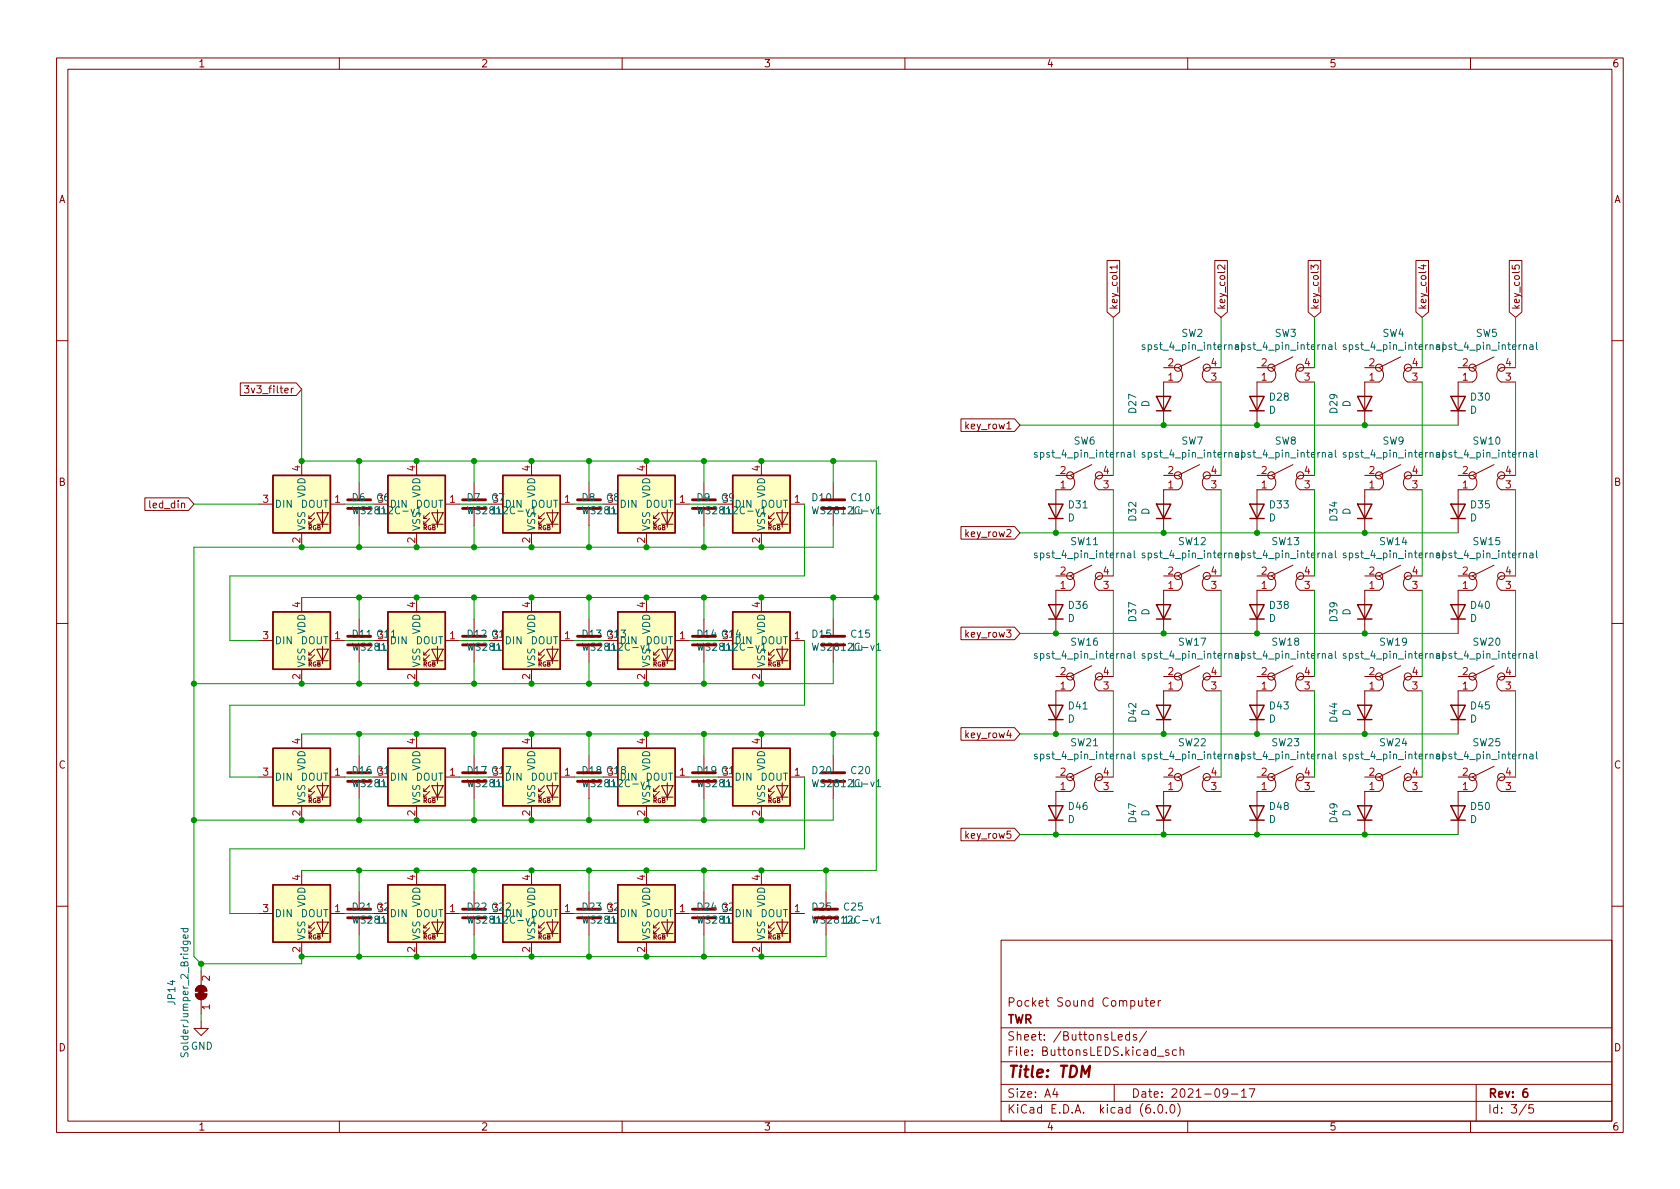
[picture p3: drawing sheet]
<svg xmlns="http://www.w3.org/2000/svg" width="297mm" height="210mm" viewBox="0 0 297 210" stroke-linecap="round" stroke-linejoin="round" font-family="sans-serif">
<defs><g id="words">
<text font-size="2.8" fill="#840000" x="178" y="190.6">Title: TDM</text>
<g font-size="2.1" fill="#840000">
<text x="178" y="178">Pocket Sound Computer</text>
<text x="178" y="184">Sheet: /ButtonsLeds/</text>
<text x="178" y="181">TWR</text>
<text x="178" y="186.7">File: ButtonsLEDS.kicad_sch</text>
<text x="178" y="196.9">KiCad E.D.A. kicad (6.0.0)</text>
<text x="178" y="194.1">Size: A4</text>
<text x="200" y="194.1">Date: 2021-09-17</text>
<text x="263" y="194.1">Rev: 6</text>
<text x="263" y="196.9">Id: 3/5</text>
</g>
<g font-size="1.8" fill="#840000">
<text x="35" y="11.9">1</text>
<text x="85" y="11.9">2</text>
<text x="135" y="11.9">3</text>
<text x="185" y="11.9">4</text>
<text x="235" y="11.9">5</text>
<text x="285" y="11.9">6</text>
<text x="10.3" y="35.9">A</text>
<text x="285.3" y="35.9">A</text>
<text x="197.6" y="54.9" transform="rotate(-90 197.6 54.9)">key_col1</text>
<text x="216.6" y="54.9" transform="rotate(-90 216.6 54.9)">key_col2</text>
<text x="233.1" y="54.9" transform="rotate(-90 233.1 54.9)">key_col3</text>
<text x="252.2" y="54.9" transform="rotate(-90 252.2 54.9)">key_col4</text>
<text x="268.7" y="54.9" transform="rotate(-90 268.7 54.9)">key_col5</text>
<text x="44.3" y="69.6">3v3_filter</text>
<text x="171" y="75.9">key_row1</text>
<text x="10.3" y="85.9">B</text>
<text x="26.8" y="89.9">led_din</text>
<text x="285.3" y="85.9">B</text>
<text x="171" y="95">key_row2</text>
<text x="82.7" y="112.7">D12 C12</text>
<text x="171" y="112.7">key_row3</text>
<text x="171" y="130.5">key_row4</text>
<text x="10.3" y="135.9">C</text>
<text x="62.4" y="136.9">D16 C16</text>
<text x="123.3" y="136.9">D19 C19</text>
<text x="285.3" y="135.9">C</text>
<text x="171" y="148.3">key_row5</text>
<text x="62.4" y="161">D21 C21</text>
<text x="103" y="161">D23 C23</text>
<text x="123.3" y="161">D24 C24</text>
<text x="10.3" y="185.9">D</text>
<text x="285.3" y="185.9">D</text>
<text x="35" y="199.9">1</text>
<text x="85" y="199.9">2</text>
<text x="135" y="199.9">3</text>
<text x="185" y="199.9">4</text>
<text x="235" y="199.9">5</text>
<text x="285" y="199.9">6</text>
</g>
<g font-size="1.8" fill="#006464">
<text x="208.9" y="59.6">SW2</text>
<text x="225.4" y="59.6">SW3</text>
<text x="244.5" y="59.6">SW4</text>
<text x="261" y="59.6">SW5</text>
<text x="202.5" y="61.9">spst_4_pin_internal spst_4_pin_internal</text>
<text x="238.1" y="61.9">spst_4_pin_internal spst_4_pin_internal</text>
<text x="224.6" y="70.8">D28</text>
<text x="260.1" y="70.8">D30</text>
<text x="200.9" y="73" transform="rotate(-90 200.9 73)">D27</text>
<text x="203.2" y="72" transform="rotate(-90 203.2 72)">D</text>
<text x="224.3" y="73.1">D</text>
<text x="236.4" y="73" transform="rotate(-90 236.4 73)">D29</text>
<text x="238.8" y="72" transform="rotate(-90 238.8 72)">D</text>
<text x="259.9" y="73.1">D</text>
<text x="183.5" y="80.9">spst_4_pin_internal</text>
<text x="189.9" y="78.6">SW6</text>
<text x="202.5" y="80.9">spst_4_pin_internal spst_4_pin_internal</text>
<text x="208.9" y="78.6">SW7</text>
<text x="225.4" y="78.6">SW8</text>
<text x="238.1" y="80.9">spst_4_pin_internal spst_4_pin_internal</text>
<text x="244.5" y="78.6">SW9</text>
<text x="260.5" y="78.6">SW10</text>
<text x="48.5" y="89.8">DIN</text>
<text x="53.2" y="89.8">DOUT</text>
<text x="54" y="88.1" transform="rotate(-90 54 88.1)">VDD</text>
<text x="62.3" y="88.6">D6</text>
<text x="68.8" y="89.8">DIN</text>
<text x="73.5" y="89.8">DOUT</text>
<text x="74.3" y="88.1" transform="rotate(-90 74.3 88.1)">VDD</text>
<text x="82.6" y="88.6">D7</text>
<text x="87.1" y="88.9">3</text>
<text x="89.2" y="89.8">DIN</text>
<text x="93.8" y="89.8">DOUT</text>
<text x="94.6" y="88.1" transform="rotate(-90 94.6 88.1)">VDD</text>
<text x="102.9" y="88.6">D8</text>
<text x="109.5" y="89.8">DIN</text>
<text x="114.1" y="89.8">DOUT</text>
<text x="114.9" y="88.1" transform="rotate(-90 114.9 88.1)">VDD</text>
<text x="123.2" y="88.6">D9</text>
<text x="127.8" y="88.9">3</text>
<text x="129.8" y="89.8">DIN</text>
<text x="134.4" y="89.8">DOUT</text>
<text x="135.3" y="88.1" transform="rotate(-90 135.3 88.1)">VDD</text>
<text x="143.7" y="88.6">D10</text>
<text x="150.5" y="88.6">C10</text>
<text x="189" y="89.9">D31</text>
<text x="224.6" y="89.9">D33</text>
<text x="260.1" y="89.9">D35</text>
<text x="54" y="94" transform="rotate(-90 54 94)">VSS</text>
<text x="66.6" y="90.9">1u</text>
<text x="74.3" y="94" transform="rotate(-90 74.3 94)">VSS</text>
<text x="87" y="90.9">1u</text>
<text x="94.6" y="94" transform="rotate(-90 94.6 94)">VSS</text>
<text x="107.3" y="90.9">1u</text>
<text x="114.9" y="94" transform="rotate(-90 114.9 94)">VSS</text>
<text x="127.6" y="90.9">1u</text>
<text x="135.3" y="94" transform="rotate(-90 135.3 94)">VSS</text>
<text x="144.4" y="90.9">WS2812C-v1</text>
<text x="150.5" y="90.9">1u</text>
<text x="188.8" y="92.2">D</text>
<text x="200.9" y="92" transform="rotate(-90 200.9 92)">D32</text>
<text x="203.2" y="91.1" transform="rotate(-90 203.2 91.1)">D</text>
<text x="224.3" y="92.2">D</text>
<text x="236.4" y="92" transform="rotate(-90 236.4 92)">D34</text>
<text x="238.8" y="91.1" transform="rotate(-90 238.8 91.1)">D</text>
<text x="259.9" y="92.2">D</text>
<text x="183.5" y="98.7">spst_4_pin_internal</text>
<text x="189.4" y="96.4">SW11</text>
<text x="202.5" y="98.7">spst_4_pin_internal spst_4_pin_internal</text>
<text x="208.4" y="96.4">SW12</text>
<text x="224.9" y="96.4">SW13</text>
<text x="238.1" y="98.7">spst_4_pin_internal spst_4_pin_internal</text>
<text x="244" y="96.4">SW14</text>
<text x="260.5" y="96.4">SW15</text>
<text x="189" y="107.7">D36</text>
<text x="224.6" y="107.7">D38</text>
<text x="260.1" y="107.7">D40</text>
<text x="48.5" y="113.9">DIN</text>
<text x="53.2" y="113.9">DOUT</text>
<text x="54" y="112.2" transform="rotate(-90 54 112.2)">VDD</text>
<text x="62.4" y="112.7">D11 C11</text>
<text x="66.8" y="113">3</text>
<text x="68.8" y="113.9">DIN</text>
<text x="73.5" y="113.9">DOUT</text>
<text x="74.3" y="112.2" transform="rotate(-90 74.3 112.2)">VDD</text>
<text x="89.2" y="113.9">DIN</text>
<text x="93.8" y="113.9">DOUT</text>
<text x="94.6" y="112.2" transform="rotate(-90 94.6 112.2)">VDD</text>
<text x="103" y="112.7">D13 C13</text>
<text x="107.5" y="113">3</text>
<text x="109.5" y="113.9">DIN</text>
<text x="114.1" y="113.9">DOUT</text>
<text x="114.9" y="112.2" transform="rotate(-90 114.9 112.2)">VDD</text>
<text x="123.3" y="112.7">D14 C14</text>
<text x="127.8" y="113">3</text>
<text x="129.8" y="113.9">DIN</text>
<text x="134.4" y="113.9">DOUT</text>
<text x="135.3" y="112.2" transform="rotate(-90 135.3 112.2)">VDD</text>
<text x="143.7" y="112.7">D15</text>
<text x="150.5" y="112.7">C15</text>
<text x="188.8" y="110">D</text>
<text x="200.9" y="109.8" transform="rotate(-90 200.9 109.8)">D37</text>
<text x="203.2" y="108.8" transform="rotate(-90 203.2 108.8)">D</text>
<text x="224.3" y="110">D</text>
<text x="236.4" y="109.8" transform="rotate(-90 236.4 109.8)">D39</text>
<text x="238.8" y="108.8" transform="rotate(-90 238.8 108.8)">D</text>
<text x="259.9" y="110">D</text>
<text x="54" y="118.1" transform="rotate(-90 54 118.1)">VSS</text>
<text x="66.6" y="115.1">1u</text>
<text x="74.3" y="118.1" transform="rotate(-90 74.3 118.1)">VSS</text>
<text x="87" y="115.1">1u</text>
<text x="94.6" y="118.1" transform="rotate(-90 94.6 118.1)">VSS</text>
<text x="107.3" y="115.1">1u</text>
<text x="114.9" y="118.1" transform="rotate(-90 114.9 118.1)">VSS</text>
<text x="127.6" y="115.1">1u</text>
<text x="135.3" y="118.1" transform="rotate(-90 135.3 118.1)">VSS</text>
<text x="144.4" y="115.1">WS2812C-v1</text>
<text x="150.5" y="115.1">1u</text>
<text x="183.5" y="116.5">spst_4_pin_internal</text>
<text x="189.4" y="114.2">SW16</text>
<text x="202.5" y="116.5">spst_4_pin_internal spst_4_pin_internal</text>
<text x="208.4" y="114.2">SW17</text>
<text x="224.9" y="114.2">SW18</text>
<text x="238.1" y="116.5">spst_4_pin_internal spst_4_pin_internal</text>
<text x="244" y="114.2">SW19</text>
<text x="260.5" y="114.2">SW20</text>
<text x="189" y="125.4">D41</text>
<text x="224.6" y="125.4">D43</text>
<text x="260.1" y="125.4">D45</text>
<text x="188.8" y="127.8">D</text>
<text x="189.4" y="131.9">SW21</text>
<text x="200.9" y="127.6" transform="rotate(-90 200.9 127.6)">D42</text>
<text x="203.2" y="126.6" transform="rotate(-90 203.2 126.6)">D</text>
<text x="208.4" y="131.9">SW22</text>
<text x="224.3" y="127.8">D</text>
<text x="224.9" y="131.9">SW23</text>
<text x="236.4" y="127.6" transform="rotate(-90 236.4 127.6)">D44</text>
<text x="238.8" y="126.6" transform="rotate(-90 238.8 126.6)">D</text>
<text x="244" y="131.9">SW24</text>
<text x="259.9" y="127.8">D</text>
<text x="260.5" y="131.9">SW25</text>
<text x="54" y="136.3" transform="rotate(-90 54 136.3)">VDD</text>
<text x="74.3" y="136.3" transform="rotate(-90 74.3 136.3)">VDD</text>
<text x="82.7" y="136.9">D17 C17</text>
<text x="87.1" y="137.2">3</text>
<text x="94.6" y="136.3" transform="rotate(-90 94.6 136.3)">VDD</text>
<text x="103" y="136.9">D18 C18</text>
<text x="107.5" y="137.2">3</text>
<text x="114.9" y="136.3" transform="rotate(-90 114.9 136.3)">VDD</text>
<text x="135.3" y="136.3" transform="rotate(-90 135.3 136.3)">VDD</text>
<text x="143.7" y="136.9">D20</text>
<text x="150.5" y="136.9">C20</text>
<text x="183.5" y="134.3">spst_4_pin_internal</text>
<text x="202.5" y="134.3">spst_4_pin_internal spst_4_pin_internal</text>
<text x="238.1" y="134.3">spst_4_pin_internal spst_4_pin_internal</text>
<text x="48.5" y="138">DIN</text>
<text x="53.2" y="138">DOUT</text>
<text x="54" y="142.2" transform="rotate(-90 54 142.2)">VSS</text>
<text x="66.6" y="139.2">1u</text>
<text x="68.8" y="138">DIN</text>
<text x="73.5" y="138">DOUT</text>
<text x="74.3" y="142.2" transform="rotate(-90 74.3 142.2)">VSS</text>
<text x="87" y="139.2">1u</text>
<text x="89.2" y="138">DIN</text>
<text x="93.8" y="138">DOUT</text>
<text x="94.6" y="142.2" transform="rotate(-90 94.6 142.2)">VSS</text>
<text x="107.3" y="139.2">1u</text>
<text x="109.5" y="138">DIN</text>
<text x="114.1" y="138">DOUT</text>
<text x="114.9" y="142.2" transform="rotate(-90 114.9 142.2)">VSS</text>
<text x="127.6" y="139.2">1u</text>
<text x="129.8" y="138">DIN</text>
<text x="134.4" y="138">DOUT</text>
<text x="135.3" y="142.2" transform="rotate(-90 135.3 142.2)">VSS</text>
<text x="144.4" y="139.2">WS2812C-v1</text>
<text x="150.5" y="139.2">1u</text>
<text x="189" y="143.2">D46</text>
<text x="224.6" y="143.2">D48</text>
<text x="260.1" y="143.2">D50</text>
<text x="188.8" y="145.5">D</text>
<text x="200.9" y="145.4" transform="rotate(-90 200.9 145.4)">D47</text>
<text x="203.2" y="144.4" transform="rotate(-90 203.2 144.4)">D</text>
<text x="224.3" y="145.5">D</text>
<text x="236.4" y="145.4" transform="rotate(-90 236.4 145.4)">D49</text>
<text x="238.8" y="144.4" transform="rotate(-90 238.8 144.4)">D</text>
<text x="259.9" y="145.5">D</text>
<text x="54" y="160.4" transform="rotate(-90 54 160.4)">VDD</text>
<text x="74.3" y="160.4" transform="rotate(-90 74.3 160.4)">VDD</text>
<text x="82.7" y="161">D22 C22</text>
<text x="87.1" y="161.3">3</text>
<text x="94.6" y="160.4" transform="rotate(-90 94.6 160.4)">VDD</text>
<text x="114.9" y="160.4" transform="rotate(-90 114.9 160.4)">VDD</text>
<text x="135.3" y="160.4" transform="rotate(-90 135.3 160.4)">VDD</text>
<text x="143.7" y="161">D25</text>
<text x="149.3" y="161">C25</text>
<text x="48.5" y="162.2">DIN</text>
<text x="53.2" y="162.2">DOUT</text>
<text x="54" y="166.4" transform="rotate(-90 54 166.4)">VSS</text>
<text x="66.6" y="163.3">1u</text>
<text x="68.8" y="162.2">DIN</text>
<text x="73.5" y="162.2">DOUT</text>
<text x="74.3" y="166.4" transform="rotate(-90 74.3 166.4)">VSS</text>
<text x="87" y="163.3">1u</text>
<text x="89.2" y="162.2">DIN</text>
<text x="93.8" y="162.2">DOUT</text>
<text x="94.6" y="166.4" transform="rotate(-90 94.6 166.4)">VSS</text>
<text x="107.3" y="163.3">1u</text>
<text x="109.5" y="162.2">DIN</text>
<text x="114.1" y="162.2">DOUT</text>
<text x="114.9" y="166.4" transform="rotate(-90 114.9 166.4)">VSS</text>
<text x="127.6" y="163.3">1u</text>
<text x="129.8" y="162.2">DIN</text>
<text x="134.4" y="162.2">DOUT</text>
<text x="135.3" y="166.4" transform="rotate(-90 135.3 166.4)">VSS</text>
<text x="144.4" y="163.3">WS2812C-v1</text>
<text x="149.2" y="163.3">1u</text>
<text x="31" y="177.6" transform="rotate(-90 31 177.6)">JP14</text>
<text x="33.7" y="185.6">GND</text>
<text x="33.3" y="186.3" transform="rotate(-90 33.3 186.3)">SolderJumper_2_Bridged</text>
</g>
<g font-size="1.8" fill="#a90000">
<text x="206.5" y="64.8">2</text>
<text x="214.1" y="64.8">4</text>
<text x="223" y="64.8">2</text>
<text x="230.6" y="64.8">4</text>
<text x="242.1" y="64.8">2</text>
<text x="249.7" y="64.8">4</text>
<text x="258.6" y="64.8">2</text>
<text x="266.2" y="64.8">4</text>
<text x="206.5" y="67.3">1</text>
<text x="214.1" y="67.3">3</text>
<text x="223" y="67.3">1</text>
<text x="230.6" y="67.3">3</text>
<text x="242.1" y="67.3">1</text>
<text x="249.7" y="67.3">3</text>
<text x="258.6" y="67.3">1</text>
<text x="266.2" y="67.3">3</text>
<text x="53.1" y="83.3" transform="rotate(-90 53.1 83.3)">4</text>
<text x="73.4" y="83.3" transform="rotate(-90 73.4 83.3)">4</text>
<text x="93.7" y="83.3" transform="rotate(-90 93.7 83.3)">4</text>
<text x="114" y="83.3" transform="rotate(-90 114 83.3)">4</text>
<text x="134.4" y="83.3" transform="rotate(-90 134.4 83.3)">4</text>
<text x="187.5" y="83.8">2</text>
<text x="195.1" y="83.8">4</text>
<text x="206.5" y="83.8">2</text>
<text x="214.1" y="83.8">4</text>
<text x="223" y="83.8">2</text>
<text x="230.6" y="83.8">4</text>
<text x="242.1" y="83.8">2</text>
<text x="249.7" y="83.8">4</text>
<text x="258.6" y="83.8">2</text>
<text x="266.2" y="83.8">4</text>
<text x="46.5" y="88.9">3</text>
<text x="59.2" y="88.9">1</text>
<text x="66.8" y="88.9">3</text>
<text x="79.5" y="88.9">1</text>
<text x="99.8" y="88.9">1</text>
<text x="107.5" y="88.9">3</text>
<text x="120.2" y="88.9">1</text>
<text x="140.5" y="88.9">1</text>
<text x="187.5" y="86.4">1</text>
<text x="195.1" y="86.4">3</text>
<text x="206.5" y="86.4">1</text>
<text x="214.1" y="86.4">3</text>
<text x="223" y="86.4">1</text>
<text x="230.6" y="86.4">3</text>
<text x="242.1" y="86.4">1</text>
<text x="249.7" y="86.4">3</text>
<text x="258.6" y="86.4">1</text>
<text x="266.2" y="86.4">3</text>
<text x="53.1" y="96" transform="rotate(-90 53.1 96)">2</text>
<text x="73.4" y="96" transform="rotate(-90 73.4 96)">2</text>
<text x="93.7" y="96" transform="rotate(-90 93.7 96)">2</text>
<text x="114" y="96" transform="rotate(-90 114 96)">2</text>
<text x="134.4" y="96" transform="rotate(-90 134.4 96)">2</text>
<text x="187.5" y="101.6">2</text>
<text x="195.1" y="101.6">4</text>
<text x="206.5" y="101.6">2</text>
<text x="214.1" y="101.6">4</text>
<text x="223" y="101.6">2</text>
<text x="230.6" y="101.6">4</text>
<text x="242.1" y="101.6">2</text>
<text x="249.7" y="101.6">4</text>
<text x="258.6" y="101.6">2</text>
<text x="266.2" y="101.6">4</text>
<text x="53.1" y="107.4" transform="rotate(-90 53.1 107.4)">4</text>
<text x="73.4" y="107.4" transform="rotate(-90 73.4 107.4)">4</text>
<text x="93.7" y="107.4" transform="rotate(-90 93.7 107.4)">4</text>
<text x="114" y="107.4" transform="rotate(-90 114 107.4)">4</text>
<text x="134.4" y="107.4" transform="rotate(-90 134.4 107.4)">4</text>
<text x="187.5" y="104.1">1</text>
<text x="195.1" y="104.1">3</text>
<text x="206.5" y="104.1">1</text>
<text x="214.1" y="104.1">3</text>
<text x="223" y="104.1">1</text>
<text x="230.6" y="104.1">3</text>
<text x="242.1" y="104.1">1</text>
<text x="249.7" y="104.1">3</text>
<text x="258.6" y="104.1">1</text>
<text x="266.2" y="104.1">3</text>
<text x="46.5" y="113">3</text>
<text x="59.2" y="113">1</text>
<text x="79.5" y="113">1</text>
<text x="87.1" y="113">3</text>
<text x="99.8" y="113">1</text>
<text x="120.2" y="113">1</text>
<text x="140.5" y="113">1</text>
<text x="187.5" y="119.4">2</text>
<text x="195.1" y="119.4">4</text>
<text x="206.5" y="119.4">2</text>
<text x="214.1" y="119.4">4</text>
<text x="223" y="119.4">2</text>
<text x="230.6" y="119.4">4</text>
<text x="242.1" y="119.4">2</text>
<text x="249.7" y="119.4">4</text>
<text x="258.6" y="119.4">2</text>
<text x="266.2" y="119.4">4</text>
<text x="53.1" y="120.1" transform="rotate(-90 53.1 120.1)">2</text>
<text x="73.4" y="120.1" transform="rotate(-90 73.4 120.1)">2</text>
<text x="93.7" y="120.1" transform="rotate(-90 93.7 120.1)">2</text>
<text x="114" y="120.1" transform="rotate(-90 114 120.1)">2</text>
<text x="134.4" y="120.1" transform="rotate(-90 134.4 120.1)">2</text>
<text x="187.5" y="121.9">1</text>
<text x="195.1" y="121.9">3</text>
<text x="206.5" y="121.9">1</text>
<text x="214.1" y="121.9">3</text>
<text x="223" y="121.9">1</text>
<text x="230.6" y="121.9">3</text>
<text x="242.1" y="121.9">1</text>
<text x="249.7" y="121.9">3</text>
<text x="258.6" y="121.9">1</text>
<text x="266.2" y="121.9">3</text>
<text x="53.1" y="131.6" transform="rotate(-90 53.1 131.6)">4</text>
<text x="73.4" y="131.6" transform="rotate(-90 73.4 131.6)">4</text>
<text x="93.7" y="131.6" transform="rotate(-90 93.7 131.6)">4</text>
<text x="114" y="131.6" transform="rotate(-90 114 131.6)">4</text>
<text x="134.4" y="131.6" transform="rotate(-90 134.4 131.6)">4</text>
<text x="46.5" y="137.2">3</text>
<text x="59.2" y="137.2">1</text>
<text x="66.8" y="137.2">3</text>
<text x="79.5" y="137.2">1</text>
<text x="99.8" y="137.2">1</text>
<text x="120.2" y="137.2">1</text>
<text x="127.8" y="137.2">3</text>
<text x="140.5" y="137.2">1</text>
<text x="187.5" y="137.2">2</text>
<text x="195.1" y="137.2">4</text>
<text x="206.5" y="137.2">2</text>
<text x="214.1" y="137.2">4</text>
<text x="223" y="137.2">2</text>
<text x="230.6" y="137.2">4</text>
<text x="242.1" y="137.2">2</text>
<text x="249.7" y="137.2">4</text>
<text x="258.6" y="137.2">2</text>
<text x="266.2" y="137.2">4</text>
<text x="187.5" y="139.7">1</text>
<text x="195.1" y="139.7">3</text>
<text x="206.5" y="139.7">1</text>
<text x="214.1" y="139.7">3</text>
<text x="223" y="139.7">1</text>
<text x="230.6" y="139.7">3</text>
<text x="242.1" y="139.7">1</text>
<text x="249.7" y="139.7">3</text>
<text x="258.6" y="139.7">1</text>
<text x="266.2" y="139.7">3</text>
<text x="53.1" y="144.3" transform="rotate(-90 53.1 144.3)">2</text>
<text x="73.4" y="144.3" transform="rotate(-90 73.4 144.3)">2</text>
<text x="93.7" y="144.3" transform="rotate(-90 93.7 144.3)">2</text>
<text x="114" y="144.3" transform="rotate(-90 114 144.3)">2</text>
<text x="134.4" y="144.3" transform="rotate(-90 134.4 144.3)">2</text>
<text x="53.1" y="155.7" transform="rotate(-90 53.1 155.7)">4</text>
<text x="73.4" y="155.7" transform="rotate(-90 73.4 155.7)">4</text>
<text x="93.7" y="155.7" transform="rotate(-90 93.7 155.7)">4</text>
<text x="114" y="155.7" transform="rotate(-90 114 155.7)">4</text>
<text x="134.4" y="155.7" transform="rotate(-90 134.4 155.7)">4</text>
<text x="46.5" y="161.3">3</text>
<text x="59.2" y="161.3">1</text>
<text x="66.8" y="161.3">3</text>
<text x="79.5" y="161.3">1</text>
<text x="99.8" y="161.3">1</text>
<text x="107.5" y="161.3">3</text>
<text x="120.2" y="161.3">1</text>
<text x="127.8" y="161.3">3</text>
<text x="140.5" y="161.3">1</text>
<text x="37.1" y="173.5" transform="rotate(-90 37.1 173.5)">2</text>
<text x="53.1" y="168.4" transform="rotate(-90 53.1 168.4)">2</text>
<text x="73.4" y="168.4" transform="rotate(-90 73.4 168.4)">2</text>
<text x="93.7" y="168.4" transform="rotate(-90 93.7 168.4)">2</text>
<text x="114" y="168.4" transform="rotate(-90 114 168.4)">2</text>
<text x="134.4" y="168.4" transform="rotate(-90 134.4 168.4)">2</text>
<text x="37.1" y="178.5" transform="rotate(-90 37.1 178.5)">1</text>
</g>
<g font-size="1.1" fill="#840000">
<text x="54.4" y="93.7">RGB</text>
<text x="74.8" y="93.7">RGB</text>
<text x="95.1" y="93.7">RGB</text>
<text x="115.4" y="93.7">RGB</text>
<text x="135.7" y="93.7">RGB</text>
<text x="54.4" y="117.9">RGB</text>
<text x="74.8" y="117.9">RGB</text>
<text x="95.1" y="117.9">RGB</text>
<text x="115.4" y="117.9">RGB</text>
<text x="135.7" y="117.9">RGB</text>
<text x="54.4" y="142">RGB</text>
<text x="74.8" y="142">RGB</text>
<text x="95.1" y="142">RGB</text>
<text x="115.4" y="142">RGB</text>
<text x="135.7" y="142">RGB</text>
<text x="54.4" y="166.1">RGB</text>
<text x="74.8" y="166.1">RGB</text>
<text x="95.1" y="166.1">RGB</text>
<text x="115.4" y="166.1">RGB</text>
<text x="135.7" y="166.1">RGB</text>
</g>
</g></defs>
<g fill="none" stroke="#840000" stroke-width=".18">
<path d="M10 10.2h277v190.1h-277zM12 12.2h273v186.1h-273zM60 10.2v2M110 10.2v2M160 10.2v2M210 10.2v2M260 10.2v2M195.7 46.1h2.3v9.1l-1.2 .9-1.1-.9zM197.5 47.2h-1.3l.4 .4M197.5 46.9v.7M214.8 46.1h2.2v9.1l-1.1 .9-1.1-.9zM216.6 46.9v.7l-.9-.7-.4 .2 .1 .5"/>
<path d="M231.3 46.1h2.2v9.1l-1.1 .9-1.1-.9zM231.8 47.6v-.7l.5 .4 .1-.4h.6l.1 .2-.1 .5M250.3 46.1h2.3v9.1l-1.1 .9-1.2-.9zM251.3 47h.8M251.7 46.8v.8l-.9-.3M266.9 46.1h2.2v9.1l-1.1 .9-1.1-.9zM267.4 46.9v.6l.6 .1-.2-.2 .1-.4 .2-.1h.4l.1 .2-.1 .5M10 60.2h2M42.5 67.7h9.9l.9 1.1-.9 1.1h-9.9zM43.2 68.2h.8l-.4 .5 .4 .1v.6l-.2 .1-.6-.1M169.9 74.1h9.5l.9 1.1-.9 1.1h-9.5zM205.7 65h2.6"/>
<path d="M208.3 65a1.42 1.42 0 0 1 .8 1.3 1.42 1.42 0 0 1-.8 1.3h-2.6v7.6M212.1 63.1l-3.8 1.9M215.9 65h-2.5a1.42 1.42 0 0 0-.8 1.3 1.42 1.42 0 0 0 .8 1.3h2.5M224.8 67.6h-2.6v7.6M224.8 65a1.42 1.42 0 0 1 .8 1.3 1.42 1.42 0 0 1-.8 1.3M228.6 63.1l-3.8 1.9h-2.6M232.4 65h-2.5a1.42 1.42 0 0 0-.8 1.3 1.42 1.42 0 0 0 .8 1.3h2.5M241.3 65h2.5M243.8 65a1.42 1.42 0 0 1 .8 1.3 1.42 1.42 0 0 1-.8 1.3h-2.5v7.6M247.6 63.1l-3.8 1.9M251.5 65h-2.6a1.42 1.42 0 0 0-.8 1.3 1.42 1.42 0 0 0 .8 1.3h2.6M257.8 65h2.5"/>
<path d="M260.3 65a1.42 1.42 0 0 1 .8 1.3 1.42 1.42 0 0 1-.8 1.3h-2.5v7.6M264.2 63.1l-3.9 1.9M268 65h-2.6a1.42 1.42 0 0 0-.8 1.3 1.42 1.42 0 0 0 .8 1.3h2.6M285 60.2h2M25.6 88h7.7l1 1.1-1 1.2h-7.7zM45.7 89.1h2.6M53.3 81.5v2.6M53.3 94.2v2.6M54.6 91.7h.5M55.6 91.7l-1 1v-.5M55.6 90.7l-1 1v-.5M56 90.7h2l-1 2z"/>
<path d="M56 92.7h2M57 90.2v3M58.4 89.1h2.6M63.5 85.3v2.8M63.5 90.2v2.8M66 89.1h2.6M73.7 81.5v2.6M73.7 94.2v2.6M74.9 91.7h.5M75.9 91.7l-1 1v-.5M75.9 90.7l-1 1v-.5M76.3 90.7h2.1l-1.1 2z"/>
<path d="M76.3 92.7h2.1M77.3 90.2v3M78.7 89.1h2.6M83.8 85.3v2.8M83.8 90.2v2.8M86.4 89.1h2.5M94 81.5v2.6M94 94.2v2.6M95.2 91.7h.6M96.3 91.7l-1.1 1v-.5M96.3 90.7l-1.1 1v-.5M96.6 90.7h2.1l-1 2z"/>
<path d="M96.6 92.7h2.1M97.7 90.2v3M99.1 89.1h2.5M104.1 85.3v2.8M104.1 90.2v2.8M106.7 89.1h2.5M114.3 81.5v2.6M114.3 94.2v2.6M115.6 91.7h.5M116.6 91.7l-1 1v-.5M116.6 90.7l-1 1v-.5M117 90.7h2l-1 2z"/>
<path d="M117 92.7h2M118 90.2v3M119.4 89.1h2.5M124.5 85.3v2.8M124.5 90.2v2.8M127 89.1h2.5M134.6 81.5v2.6M134.6 94.2v2.6M135.9 91.7h.5M136.9 91.7l-1 1v-.5M136.9 90.7l-1 1v-.5M137.3 90.7h2l-1 2z"/>
<path d="M137.3 92.7h2M138.3 90.2v3M139.7 89.1h2.5M147.3 85.3v2.8M147.3 90.2v2.8M169.9 93.1h9.5l.9 1.1-.9 1.1h-9.5zM186.7 84.1h2.5M189.2 84.1a1.42 1.42 0 0 1 .8 1.2 1.42 1.42 0 0 1-.8 1.3h-2.5v7.6M193 82.2l-3.8 1.9M193 99.9l-3.8 1.9M196.8 84.1h-2.5a1.42 1.42 0 0 0-.8 1.2 1.42 1.42 0 0 0 .8 1.3h2.5M205.7 84.1h2.6"/>
<path d="M208.3 84.1a1.42 1.42 0 0 1 .8 1.2 1.42 1.42 0 0 1-.8 1.3h-2.6v7.6M212.1 82.2l-3.8 1.9M212.1 99.9l-3.8 1.9M215.9 84.1h-2.5a1.42 1.42 0 0 0-.8 1.2 1.42 1.42 0 0 0 .8 1.3h2.5M224.8 86.6h-2.6v7.6M224.8 84.1a1.42 1.42 0 0 1 .8 1.2 1.42 1.42 0 0 1-.8 1.3M228.6 99.9l-3.8 1.9h-2.6M228.6 82.2l-3.8 1.9h-2.6M232.4 84.1h-2.5a1.42 1.42 0 0 0-.8 1.2 1.42 1.42 0 0 0 .8 1.3h2.5M241.3 84.1h2.5M243.8 84.1a1.42 1.42 0 0 1 .8 1.2 1.42 1.42 0 0 1-.8 1.3h-2.5v7.6M247.6 99.9l-3.8 1.9"/>
<path d="M247.6 82.2l-3.8 1.9M251.5 84.1h-2.6a1.42 1.42 0 0 0-.8 1.2 1.42 1.42 0 0 0 .8 1.3h2.6M257.8 84.1h2.5M260.3 84.1a1.42 1.42 0 0 1 .8 1.2 1.42 1.42 0 0 1-.8 1.3h-2.5v7.6M264.2 99.9l-3.9 1.9M264.2 82.2l-3.9 1.9M268 84.1h-2.6a1.42 1.42 0 0 0-.8 1.2 1.42 1.42 0 0 0 .8 1.3h2.6M10 110.2h2M45.7 113.3h2.6M53.3 105.7v2.5M53.3 118.4v2.5M54.6 115.8h.5"/>
<path d="M55.6 115.8l-1 1v-.5M55.6 114.8l-1 1v-.5M56 114.8h2l-1 2zM56 116.8h2M57 114.3v3M58.4 113.3h2.6M63.5 109.5v2.8M63.5 114.3v2.8M73.7 105.7v2.5M73.7 118.4v2.5M74.9 115.8h.5M75.9 115.8l-1 1v-.5"/>
<path d="M75.9 114.8l-1 1v-.5M76.3 114.8h2.1l-1.1 2zM76.3 116.8h2.1M77.3 114.3v3M78.7 113.3h2.6M83.8 109.5v2.8M83.8 114.3v2.8M94 105.7v2.5M94 118.4v2.5M95.2 115.8h.6M96.3 115.8l-1.1 1v-.5M96.3 114.8l-1.1 1v-.5"/>
<path d="M96.6 114.8h2.1l-1 2zM96.6 116.8h2.1M97.7 114.3v3M99.1 113.3h2.5M104.1 109.5v2.8M104.1 114.3v2.8M114.3 105.7v2.5M114.3 118.4v2.5M115.6 115.8h.5M116.6 115.8l-1 1v-.5M116.6 114.8l-1 1v-.5M117 114.8h2l-1 2z"/>
<path d="M117 116.8h2M118 114.3v3M119.4 113.3h2.5M124.5 109.5v2.8M124.5 114.3v2.8M134.6 105.7v2.5M134.6 118.4v2.5M135.9 115.8h.5M136.9 115.8l-1 1v-.5M136.9 114.8l-1 1v-.5M137.3 114.8h2l-1 2zM137.3 116.8h2"/>
<path d="M138.3 114.3v3M139.7 113.3h2.5M147.3 109.5v2.8M147.3 114.3v2.8M169.9 110.9h9.5l.9 1.1-.9 1.1h-9.5zM186.7 119.6h2.5M186.7 101.8h2.5M189.2 101.8a1.42 1.42 0 0 1 .8 1.3 1.42 1.42 0 0 1-.8 1.3h-2.5v7.6M189.2 119.6a1.42 1.42 0 0 1 .8 1.3 1.42 1.42 0 0 1-.8 1.3h-2.5v7.6M193 117.7l-3.8 1.9M196.8 101.8h-2.5a1.42 1.42 0 0 0-.8 1.3 1.42 1.42 0 0 0 .8 1.3h2.5M196.8 119.6h-2.5a1.42 1.42 0 0 0-.8 1.3 1.42 1.42 0 0 0 .8 1.3h2.5"/>
<path d="M205.7 119.6h2.6M205.7 101.8h2.6M208.3 119.6a1.42 1.42 0 0 1 .8 1.3 1.42 1.42 0 0 1-.8 1.3h-2.6v7.6M208.3 101.8a1.42 1.42 0 0 1 .8 1.3 1.42 1.42 0 0 1-.8 1.3h-2.6v7.6M212.1 117.7l-3.8 1.9M215.9 119.6h-2.5a1.42 1.42 0 0 0-.8 1.3 1.42 1.42 0 0 0 .8 1.3h2.5M215.9 101.8h-2.5a1.42 1.42 0 0 0-.8 1.3 1.42 1.42 0 0 0 .8 1.3h2.5M224.8 104.4h-2.6v7.6M224.8 119.6a1.42 1.42 0 0 1 .8 1.3 1.42 1.42 0 0 1-.8 1.3M224.8 101.8a1.42 1.42 0 0 1 .8 1.3 1.42 1.42 0 0 1-.8 1.3M228.6 117.7l-3.8 1.9h-2.6M232.4 119.6h-2.5a1.42 1.42 0 0 0-.8 1.3 1.42 1.42 0 0 0 .8 1.3h2.5"/>
<path d="M232.4 101.8h-2.5a1.42 1.42 0 0 0-.8 1.3 1.42 1.42 0 0 0 .8 1.3h2.5M241.3 119.6h2.5M241.3 101.8h2.5M243.8 101.8a1.42 1.42 0 0 1 .8 1.3 1.42 1.42 0 0 1-.8 1.3h-2.5v7.6M243.8 119.6a1.42 1.42 0 0 1 .8 1.3 1.42 1.42 0 0 1-.8 1.3h-2.5v7.6M247.6 117.7l-3.8 1.9M251.5 101.8h-2.6a1.42 1.42 0 0 0-.8 1.3 1.42 1.42 0 0 0 .8 1.3h2.6M251.5 119.6h-2.6a1.42 1.42 0 0 0-.8 1.3 1.42 1.42 0 0 0 .8 1.3h2.6M257.8 119.6h2.5M257.8 101.8h2.5M260.3 119.6a1.42 1.42 0 0 1 .8 1.3 1.42 1.42 0 0 1-.8 1.3h-2.5v7.6M260.3 101.8a1.42 1.42 0 0 1 .8 1.3 1.42 1.42 0 0 1-.8 1.3h-2.5v7.6"/>
<path d="M264.2 117.7l-3.9 1.9M268 119.6h-2.6a1.42 1.42 0 0 0-.8 1.3 1.42 1.42 0 0 0 .8 1.3h2.6M268 101.8h-2.6a1.42 1.42 0 0 0-.8 1.3 1.42 1.42 0 0 0 .8 1.3h2.6M285 110.2h2M45.7 137.4h2.6M53.3 129.8v2.5M54.6 139.9h.5M55.6 139.9l-1 1.1v-.5M55.6 138.9l-1 1v-.5M56 138.9h2l-1 2.1zM57 138.4v3.1M58.4 137.4h2.6"/>
<path d="M63.5 133.6v2.8M63.5 138.4v2.8M73.7 129.8v2.5M74.9 139.9h.5M75.9 139.9l-1 1.1v-.5M75.9 138.9l-1 1v-.5M76.3 138.9h2.1l-1.1 2.1zM77.3 138.4v3.1M78.7 137.4h2.6M83.8 133.6v2.8M83.8 138.4v2.8M94 129.8v2.5"/>
<path d="M95.2 139.9h.6M96.3 139.9l-1.1 1.1v-.5M96.3 138.9l-1.1 1v-.5M96.6 138.9h2.1l-1 2.1zM97.7 138.4v3.1M99.1 137.4h2.5M104.1 133.6v2.8M104.1 138.4v2.8M114.3 129.8v2.5M115.6 139.9h.5M116.6 139.9l-1 1.1v-.5M116.6 138.9l-1 1v-.5"/>
<path d="M117 138.9h2l-1 2.1zM118 138.4v3.1M119.4 137.4h2.5M124.5 133.6v2.8M124.5 138.4v2.8M134.6 129.8v2.5M135.9 139.9h.5M136.9 139.9l-1 1.1v-.5M136.9 138.9l-1 1v-.5M137.3 138.9h2l-1 2.1zM138.3 138.4v3.1M139.7 137.4h2.5"/>
<path d="M147.3 133.6v2.8M147.3 138.4v2.8M169.9 128.7h9.5l.9 1.1-.9 1.1h-9.5zM186.7 137.4h2.5M189.2 137.4a1.42 1.42 0 0 1 .8 1.3 1.42 1.42 0 0 1-.8 1.2h-2.5v7.7M193 135.5l-3.8 1.9M196.8 137.4h-2.5a1.42 1.42 0 0 0-.8 1.3 1.42 1.42 0 0 0 .8 1.2h2.5M205.7 137.4h2.6M208.3 137.4a1.42 1.42 0 0 1 .8 1.3 1.42 1.42 0 0 1-.8 1.2h-2.6v7.7M212.1 135.5l-3.8 1.9M215.9 137.4h-2.5a1.42 1.42 0 0 0-.8 1.3 1.42 1.42 0 0 0 .8 1.2h2.5M224.8 139.9h-2.6v7.7"/>
<path d="M224.8 122.2h-2.6v7.6M224.8 137.4a1.42 1.42 0 0 1 .8 1.3 1.42 1.42 0 0 1-.8 1.2M228.6 135.5l-3.8 1.9h-2.6M232.4 137.4h-2.5a1.42 1.42 0 0 0-.8 1.3 1.42 1.42 0 0 0 .8 1.2h2.5M241.3 137.4h2.5M243.8 137.4a1.42 1.42 0 0 1 .8 1.3 1.42 1.42 0 0 1-.8 1.2h-2.5v7.7M247.6 135.5l-3.8 1.9M251.5 137.4h-2.6a1.42 1.42 0 0 0-.8 1.3 1.42 1.42 0 0 0 .8 1.2h2.6M257.8 137.4h2.5M260.3 137.4a1.42 1.42 0 0 1 .8 1.3 1.42 1.42 0 0 1-.8 1.2h-2.5v7.7M264.2 135.5l-3.9 1.9M268 137.4h-2.6a1.42 1.42 0 0 0-.8 1.3 1.42 1.42 0 0 0 .8 1.2h2.6"/>
<path d="M53.3 142.5v2.5M53.3 153.9v2.6M56 141h2M63.5 157.7v2.8M73.7 142.5v2.5M73.7 153.9v2.6M76.3 141h2.1M83.8 157.7v2.8M94 142.5v2.5M94 153.9v2.6M96.6 141h2.1M104.1 157.7v2.8"/>
<path d="M114.3 142.5v2.5M114.3 153.9v2.6M117 141h2M124.5 157.7v2.8M134.6 142.5v2.5M134.6 153.9v2.6M137.3 141h2M146 157.7v2.8M169.9 146.5h9.5l.9 1.1-.9 1.1h-9.5zM10 160.2h2M34.5 175.8h2.1a1.02 1.02 0 0 1-1 1 1.02 1.02 0 0 1-1.1-1zM34.8 174.5a1.02 1.02 0 0 1 1.1-.2 1.02 1.02 0 0 1 .7 1h-2.1z"/>
<path d="M35.6 171.7v2.5M35.6 176.8v2.5M45.7 161.5h2.6M53.3 166.6v2.6M54.6 164.1h.5M55.6 164.1l-1 1v-.5M55.6 163.1l-1 1v-.5M56 163.1h2l-1 2zM56 165.1h2M57 162.6v3M58.4 161.5h2.6M63.5 162.6v2.7"/>
<path d="M73.7 166.6v2.6M74.9 164.1h.5M75.9 164.1l-1 1v-.5M75.9 163.1l-1 1v-.5M76.3 163.1h2.1l-1.1 2zM76.3 165.1h2.1M77.3 162.6v3M78.7 161.5h2.6M83.8 162.6v2.7M94 166.6v2.6M95.2 164.1h.6M96.3 164.1l-1.1 1v-.5"/>
<path d="M96.3 163.1l-1.1 1v-.5M96.6 163.1h2.1l-1 2zM96.6 165.1h2.1M97.7 162.6v3M99.1 161.5h2.5M104.1 162.6v2.7M114.3 166.6v2.6M115.6 164.1h.5M116.6 164.1l-1 1v-.5M116.6 163.1l-1 1v-.5M117 163.1h2l-1 2zM117 165.1h2"/>
<path d="M118 162.6v3M119.4 161.5h2.5M124.5 162.6v2.7M134.6 166.6v2.6M135.9 164.1h.5M136.9 164.1l-1 1v-.5M136.9 163.1l-1 1v-.5M137.3 163.1h2l-1 2zM137.3 165.1h2M138.3 162.6v3M139.7 161.5h2.5M146 162.6v2.7"/>
<path d="M177 166.3h108v32h-108zM201.3 176.9l.1 1h.3l.2-.1M201.9 176.9v1M202.4 176.9h.6M202.6 176.4v1.3l.4 .2M203.4 177.4l.7-.1v-.3l-.5-.1-.2 .2 .1 .8h.6M204.8 176.9v1M205.2 176.9l-.3 .1-.1 .2M285 160.2h2M35.6 180.6v1.3h1.2l-1.2 1.2-1.3-1.2h1.3M60 198.3v2M110 198.3v2"/>
<path d="M160 198.3v2M177 194.8h108M177 191.8h108M177 187.8h108M177 181.8h108M186.5 192.5l-.4 1h1M186.9 193v1M197 191.8v3M197.7 183.4l.7-.1v-.3l-.5-.1-.2 .2 .1 .8h.6M199.7 183l-.4-.1-.3 .3v.4l.1 .3h.6M199.7 182.4v1.5M200.9 183l-.3-.1-.2 .2v.3l.5 .1v.4h-.5"/>
<path d="M202.7 182.4l-1.3 1.9M204.1 196.7v.1M204.6 186.8h1.2M204.9 195.4l.2-.1a.81 .81 0 0 1 .6 .7 .81 .81 0 0 1-.3 .8h-.2a.81 .81 0 0 1-.6-.6 .81 .81 0 0 1 .3-.8zM206.2 196.7v.1M206.6 185.7l-.3-.1-.2 .2v.3l.5 .1v.4h-.5M207.1 195.4l.1-.1a.81 .81 0 0 1 .6 .7 .81 .81 0 0 1-.3 .8h-.1a.81 .81 0 0 1-.6-.6 .81 .81 0 0 1 .3-.8zM208 185.7l-.4-.1-.3 .3v.4l.1 .3h.6M208.2 195.1a1.72 1.72 0 0 1 0 2.3M208.6 185.8l.3-.2 .3 .1 .1 .9M208.6 185.1v1.5M210 198.3v2"/>
<path d="M217.1 193.2l-.3 .3h-.3l-.3-.3 .2-.6 .4-.1 .2 .2a.99 .99 0 0 1-.4 1.3h-.2M217.7 193.5h1.2M219.5 193l.4-.5v1.5M219.5 194h.9M220.9 192.5h1l-.7 1.5M260 198.3v2M261 191.8v6.5M269.9 195.3l-1.3 1.9M271.1 195.3h-.7l-.1 .7 .2-.1 .5 .1 .2 .2-.1 .5-.2 .1-.6-.1"/>
<circle cx="208.3" cy="65" r=".63"/>
<circle cx="213.4" cy="65" r=".63"/>
<circle cx="224.8" cy="65" r=".63"/>
<circle cx="229.9" cy="65" r=".63"/>
<circle cx="243.8" cy="65" r=".63"/>
<circle cx="248.9" cy="65" r=".63"/>
<circle cx="260.3" cy="65" r=".63"/>
<circle cx="265.4" cy="65" r=".63"/>
<circle cx="189.2" cy="84.1" r=".63"/>
<circle cx="194.3" cy="84.1" r=".63"/>
<circle cx="208.3" cy="84.1" r=".63"/>
<circle cx="213.4" cy="84.1" r=".63"/>
<circle cx="224.8" cy="84.1" r=".63"/>
<circle cx="229.9" cy="84.1" r=".63"/>
<circle cx="243.8" cy="84.1" r=".63"/>
<circle cx="248.9" cy="84.1" r=".63"/>
<circle cx="260.3" cy="84.1" r=".63"/>
<circle cx="265.4" cy="84.1" r=".63"/>
<circle cx="189.2" cy="119.6" r=".63"/>
<circle cx="189.2" cy="101.8" r=".63"/>
<circle cx="194.3" cy="119.6" r=".63"/>
<circle cx="194.3" cy="101.8" r=".63"/>
<circle cx="208.3" cy="101.8" r=".63"/>
<circle cx="208.3" cy="119.6" r=".63"/>
<circle cx="213.4" cy="119.6" r=".63"/>
<circle cx="213.4" cy="101.8" r=".63"/>
<circle cx="224.8" cy="119.6" r=".63"/>
<circle cx="224.8" cy="101.8" r=".63"/>
<circle cx="229.9" cy="119.6" r=".63"/>
<circle cx="229.9" cy="101.8" r=".63"/>
<circle cx="243.8" cy="101.8" r=".63"/>
<circle cx="243.8" cy="119.6" r=".63"/>
<circle cx="248.9" cy="101.8" r=".63"/>
<circle cx="248.9" cy="119.6" r=".63"/>
<circle cx="260.3" cy="119.6" r=".63"/>
<circle cx="260.3" cy="101.8" r=".63"/>
<circle cx="265.4" cy="101.8" r=".63"/>
<circle cx="265.4" cy="119.6" r=".63"/>
<circle cx="189.2" cy="137.4" r=".63"/>
<circle cx="194.3" cy="137.4" r=".63"/>
<circle cx="208.3" cy="137.4" r=".63"/>
<circle cx="213.4" cy="137.4" r=".63"/>
<circle cx="224.8" cy="137.4" r=".63"/>
<circle cx="229.9" cy="137.4" r=".63"/>
<circle cx="243.8" cy="137.4" r=".63"/>
<circle cx="248.9" cy="137.4" r=".63"/>
<circle cx="260.3" cy="137.4" r=".63"/>
<circle cx="265.4" cy="137.4" r=".63"/>
</g>
<path d="M270 192.5a.6 .6 0 0 0-.7 .7v.5l.1 .3h.4l.3-.1v-.5l-.1-.2-.4-.1-.3 .3" fill="none" stroke="#840000" stroke-width=".3"/>
<path d="M191.1 190.5l.3-2 .5 1.4 .8-1.4-.2 2" fill="none" stroke="#840000" stroke-width=".4"/>
<g fill="none" stroke="#006464" stroke-width=".18">
<path d="M200.5 79.6v1.1l.2 .2M202.4 61h-.3l-.2 .1 .1 .2 .4 .1v.3h-.5M234.9 61h.5l.1 .8M235.5 61.3h-.4l-.2 .2 .2 .3 .4-.1M236.1 79.6v1.1l.2 .2M236.1 60.5v1.1l.2 .2M238 61h-.3l-.2 .1 .1 .2 .4 .1v.3h-.5M270.5 61h.5l.1 .8M271.1 61.3h-.5l-.2 .2 .2 .3 .5-.1M271.7 79.6v1.1l.1 .2M271.7 60.5v1.1l.1 .2M62.3 89.6l.3 1.3 .3-.9 .2 .9 .3-1.3"/>
<path d="M64.6 89.7l-.5-.1-.2 .1v.4l.6 .2 .1 .3-.3 .3-.4-.1M65.1 89.7l.4-.1 .3 .4-.8 .9h.8M68.6 87.3h-.3a.86 .86 0 0 0 0 1.3l.4-.2v-.4l-.2-.2h-.2l-.3 .2M68.7 89.7l.5-.1 .2 .4-.8 .9h.8M70.7 89.7a.6 .6 0 0 0-.9 .4 .6 .6 0 0 0 .6 .8l.3-.2M73.7 90l.4-.4v1.3M82.7 89.6l.3 1.3 .2-.9 .2 .9 .3-1.3M84.9 89.7l-.5-.1-.2 .1v.4l.6 .2 .1 .3-.2 .3-.5-.1M85.4 89.7l.5-.1 .2 .4-.8 .9h.8M88.3 87.3h.8l-.5 1.3M89 89.7l.5-.1 .2 .4-.8 .9h.8M91 89.7a.6 .6 0 0 0-.8 .4 .6 .6 0 0 0 .6 .8l.2-.2"/>
<path d="M94 90l.4-.4v1.3M103 89.6l.3 1.3 .2-.9 .3 .9 .3-1.3M105.2 89.7l-.5-.1-.1 .1v.4l.5 .2 .1 .3-.2 .3-.5-.1M105.7 89.7l.5-.1 .2 .4-.8 .9h.8M108.9 87.8l-.2-.2v-.2l.2-.1h.4l.1 .2-.1 .2-.5 .2-.1 .2v.2l.2 .3 .4-.1 .1-.2v-.2l-.3-.3M109.3 89.7l.5-.1 .3 .4-.8 .9h.8M111.3 89.7a.6 .6 0 0 0-.8 .4 .6 .6 0 0 0 .6 .8l.2-.2M114.3 90l.4-.4v1.3M123.3 89.6l.3 1.3 .2-.9 .3 .9 .3-1.3M125.5 89.7l-.4-.1-.2 .1v.4l.5 .2 .1 .3-.2 .3-.5-.1M126 89.7l.5-.1 .2 .4-.7 .9h.7M129.6 89.7l.5-.1 .3 .4-.8 .9h.8"/>
<path d="M129.7 87.8l-.2 .3h-.3l-.2-.3 .1-.5h.4l.1 .1a.84 .84 0 0 1-.3 1.2h-.2M131.6 89.7a.6 .6 0 0 0-.8 .4 .6 .6 0 0 0 .6 .8l.2-.2M134.7 90l.3-.4v1.3M143.6 89.6l.3 1.3 .3-.9 .2 .9 .3-1.3M155 90l.4-.4v1.3M155 90.9h.7M183.4 80.1l-.3-.1-.2 .2v.2l.5 .1v.3h-.5M183.4 97.9l-.3-.1-.2 .2v.2l.5 .1v.3h-.5M199.4 80.1h.5v.8M199.4 97.9h.5v.7M199.9 80.3l-.4 .1-.2 .2 .2 .3 .4-.1M199.9 98.1l-.4 .1-.2 .1 .2 .3h.4"/>
<path d="M200.5 97.4v1.1l.2 .1M202.4 80.1l-.3-.1-.2 .2 .1 .2 .4 .1v.3h-.5M202.4 97.9l-.3-.1-.2 .2 .1 .2 .4 .1v.3h-.5M234.9 97.9h.5l.1 .7M234.9 80.1h.5l.1 .8M235.5 98.1l-.4 .1-.2 .1 .2 .3h.4M235.5 80.3l-.4 .1-.2 .2 .2 .3 .4-.1M236.1 97.4v1.1l.2 .1M238 97.9l-.3-.1-.2 .2 .1 .2 .4 .1v.3h-.5M238 80.1l-.3-.1-.2 .2 .1 .2 .4 .1v.3h-.5M270.5 97.9h.5l.1 .7M270.5 80.1h.5l.1 .8"/>
<path d="M271.1 98.1l-.5 .1-.2 .1 .2 .3h.5M271.1 80.3l-.5 .1-.2 .2 .2 .3 .5-.1M271.7 97.4v1.1l.1 .1M62.3 113.7l.3 1.3 .3-.9 .2 .9 .3-1.3M64.6 113.8l-.5-.1-.2 .1v.4l.6 .3 .1 .3-.3 .2-.4-.1M65.1 113.8l.4-.1 .3 .4-.8 .9h.8M68.7 113.8l.5-.1 .2 .4-.8 .9h.8M70.7 113.8a.6 .6 0 0 0-.9 .5 .6 .6 0 0 0 .6 .7l.3-.1M73.7 114.1l.4-.4v1.3M82.7 113.7l.3 1.3 .2-.9 .2 .9 .3-1.3M84.9 113.8l-.5-.1-.2 .1v.4l.6 .3 .1 .3-.2 .2-.5-.1M85.4 113.8l.5-.1 .2 .4-.8 .9h.8"/>
<path d="M89 113.8l.5-.1 .2 .4-.8 .9h.8M91 113.8a.6 .6 0 0 0-.8 .5 .6 .6 0 0 0 .6 .7l.2-.1M94 114.1l.4-.4v1.3M103 113.7l.3 1.3 .2-.9 .3 .9 .3-1.3M105.2 113.8l-.5-.1-.1 .1v.4l.5 .3 .1 .3-.2 .2-.5-.1M105.7 113.8l.5-.1 .2 .4-.8 .9h.8M109.3 113.8l.5-.1 .3 .4-.8 .9h.8M111.3 113.8a.6 .6 0 0 0-.8 .5 .6 .6 0 0 0 .6 .7l.2-.1M114.3 114.1l.4-.4v1.3M123.3 113.7l.3 1.3 .2-.9 .3 .9 .3-1.3M125.5 113.8l-.4-.1-.2 .1v.4l.5 .3 .1 .3-.2 .2-.5-.1M126 113.8l.5-.1 .2 .4-.7 .9h.7"/>
<path d="M129.6 113.8l.5-.1 .3 .4-.8 .9h.8M131.6 113.8a.6 .6 0 0 0-.8 .5 .6 .6 0 0 0 .6 .7l.2-.1M134.7 114.1l.3-.4v1.3M143.6 113.7l.3 1.3 .3-.9 .2 .9 .3-1.3M155 114.1l.4-.4v1.3M155 115h.7M183.4 115.6h-.3l-.2 .2v.1l.5 .2v.3h-.5M199.4 115.6h.5v.8M199.9 115.9h-.4l-.2 .2 .2 .3h.4M200.5 115.1v1.1l.2 .2M202.4 115.6h-.3l-.2 .2 .1 .1 .4 .2v.3h-.5M234.9 115.6h.5l.1 .8"/>
<path d="M235.5 115.9h-.4l-.2 .2 .2 .3h.4M236.1 115.1v1.1l.2 .2M238 115.6h-.3l-.2 .2 .1 .1 .4 .2v.3h-.5M270.5 115.6h.5l.1 .8M271.1 115.9h-.5l-.2 .2 .2 .3h.5M271.7 115.1v1.1l.1 .2M62.3 137.9l.3 1.2 .3-.9 .2 .9 .3-1.2M64.6 137.9h-.5l-.2 .1v.3l.6 .3 .1 .3-.3 .2h-.4M65.1 138l.4-.1 .3 .3-.8 .9h.8M68.7 138l.5-.1 .2 .3-.8 .9h.8M70.7 138a.6 .6 0 0 0-.9 .4 .6 .6 0 0 0 .6 .7l.3-.1M73.7 138.2l.4-.3v1.2"/>
<path d="M82.7 137.9l.3 1.2 .2-.9 .2 .9 .3-1.2M84.9 137.9h-.5l-.2 .1v.3l.6 .3 .1 .3-.2 .2h-.5M85.4 138l.5-.1 .2 .3-.8 .9h.8M89 138l.5-.1 .2 .3-.8 .9h.8M91 138a.6 .6 0 0 0-.8 .4 .6 .6 0 0 0 .6 .7l.2-.1M94 138.2l.4-.3v1.2M103 137.9l.3 1.2 .2-.9 .3 .9 .3-1.2M105.2 137.9h-.5l-.1 .1v.3l.5 .3 .1 .3-.2 .2h-.5M105.7 138l.5-.1 .2 .3-.8 .9h.8M109.3 138l.5-.1 .3 .3-.8 .9h.8M111.3 138a.6 .6 0 0 0-.8 .4 .6 .6 0 0 0 .6 .7l.2-.1M114.3 138.2l.4-.3v1.2"/>
<path d="M123.3 137.9l.3 1.2 .2-.9 .3 .9 .3-1.2M125.5 137.9h-.4l-.2 .1v.3l.5 .3 .1 .3-.2 .2h-.5M126 138l.5-.1 .2 .3-.7 .9h.7M129.6 138l.5-.1 .3 .3-.8 .9h.8M131.6 138a.6 .6 0 0 0-.8 .4 .6 .6 0 0 0 .6 .7l.2-.1M134.7 138.2l.3-.3v1.2M143.6 137.9l.3 1.2 .3-.9 .2 .9 .3-1.2M155 138.2l.4-.3v1.2M155 139.1h.7M183.4 133.4h-.3l-.2 .1v.2l.5 .1v.3h-.5M199.4 133.4h.5v.8M199.9 133.7h-.4l-.2 .2 .2 .3 .4-.1"/>
<path d="M200.5 132.9v1.1l.2 .2M202.4 133.4h-.3l-.2 .1 .1 .2 .4 .1v.3h-.5M234.9 133.4h.5l.1 .8M235.5 133.7h-.4l-.2 .2 .2 .3 .4-.1M236.1 132.9v1.1l.2 .2M238 133.4h-.3l-.2 .1 .1 .2 .4 .1v.3h-.5M270.5 133.4h.5l.1 .8M271.1 133.7h-.5l-.2 .2 .2 .3 .5-.1M271.7 132.9v1.1l.1 .2M32 164.2h1.2M32.5 164.2l-.1 .4 .2 .2 .6-.1v-.5M33.2 165.3v.4l-.1 .2-.6-.1v-.5h.2l.1 .6"/>
<path d="M62.3 162l.3 1.3 .3-1 .2 1 .3-1.3M64.6 162h-.5l-.2 .1v.4l.6 .2 .1 .3-.3 .3-.4-.1M65.1 162.1l.4-.1 .3 .3-.8 1h.8M68.7 162.1l.5-.1 .2 .3-.8 1h.8M70.7 162.1a.6 .6 0 0 0-.9 .4 .6 .6 0 0 0 .6 .8l.3-.2M73.7 162.3l.4-.3v1.3M82.7 162l.3 1.3 .2-1 .2 1 .3-1.3M84.9 162h-.5l-.2 .1v.4l.6 .2 .1 .3-.2 .3-.5-.1M85.4 162.1l.5-.1 .2 .3-.8 1h.8M89 162.1l.5-.1 .2 .3-.8 1h.8M91 162.1a.6 .6 0 0 0-.8 .4 .6 .6 0 0 0 .6 .8l.2-.2M94 162.3l.4-.3v1.3"/>
<path d="M103 162l.3 1.3 .2-1 .3 1 .3-1.3M105.2 162h-.5l-.1 .1v.4l.5 .2 .1 .3-.2 .3-.5-.1M105.7 162.1l.5-.1 .2 .3-.8 1h.8M109.3 162.1l.5-.1 .3 .3-.8 1h.8M111.3 162.1a.6 .6 0 0 0-.8 .4 .6 .6 0 0 0 .6 .8l.2-.2M114.3 162.3l.4-.3v1.3M123.3 162l.3 1.3 .2-1 .3 1 .3-1.3M125.5 162h-.4l-.2 .1v.4l.5 .2 .1 .3-.2 .3-.5-.1M126 162.1l.5-.1 .2 .3-.7 1h.7M129.6 162.1l.5-.1 .3 .3-.8 1h.8M131.6 162.1a.6 .6 0 0 0-.8 .4 .6 .6 0 0 0 .6 .8l.2-.2M134.7 162.3l.3-.3v1.3"/>
<path d="M143.6 162l.3 1.3 .3-1 .2 1 .3-1.3M155 162.3l.4-.3v1.3M155 163.3h.7M32 186.2v.4l.1 .2h.4l.2-.5 .3-.1 .2 .2v.5"/>
</g>
<g fill="none" stroke="#840000" stroke-width=".25">
<path d="M204.5 70.1h2.5l-1.3 2.5zM204.5 72.6h2.5M221 70.1h2.5l-1.3 2.5zM221 72.6h2.5M240 70.1h2.6l-1.3 2.5zM240 72.6h2.6M256.5 70.1h2.6l-1.3 2.5zM256.5 72.6h2.6M48.3 84.1h10.1v10.1h-10.1zM68.6 84.1h10.1v10.1h-10.1zM88.9 84.1h10.2v10.1h-10.2zM109.2 84.1h10.2v10.1h-10.2z"/>
<path d="M129.5 84.1h10.2v10.1h-10.2zM185.4 89.1h2.6l-1.3 2.6zM185.4 91.7h2.6M204.5 89.1h2.5l-1.3 2.6zM204.5 91.7h2.5M221 89.1h2.5l-1.3 2.6zM221 91.7h2.5M240 89.1h2.6l-1.3 2.6zM240 91.7h2.6M256.5 89.1h2.6l-1.3 2.6zM256.5 91.7h2.6M48.3 108.2h10.1v10.2h-10.1z"/>
<path d="M68.6 108.2h10.1v10.2h-10.1zM88.9 108.2h10.2v10.2h-10.2zM109.2 108.2h10.2v10.2h-10.2zM129.5 108.2h10.2v10.2h-10.2zM185.4 106.9h2.6l-1.3 2.6zM185.4 109.5h2.6M204.5 106.9h2.5l-1.3 2.6zM204.5 109.5h2.5M221 106.9h2.5l-1.3 2.6zM221 109.5h2.5M240 106.9h2.6l-1.3 2.6zM240 109.5h2.6"/>
<path d="M256.5 106.9h2.6l-1.3 2.6zM256.5 109.5h2.6M48.3 132.3h10.1v10.2h-10.1zM68.6 132.3h10.1v10.2h-10.1zM88.9 132.3h10.2v10.2h-10.2zM109.2 132.3h10.2v10.2h-10.2zM129.5 132.3h10.2v10.2h-10.2zM185.4 124.7h2.6l-1.3 2.5zM185.4 127.2h2.6M204.5 124.7h2.5l-1.3 2.5zM204.5 127.2h2.5M221 124.7h2.5l-1.3 2.5z"/>
<path d="M221 127.2h2.5M240 124.7h2.6l-1.3 2.5zM240 127.2h2.6M256.5 124.7h2.6l-1.3 2.5zM256.5 127.2h2.6M48.3 156.5h10.1v10.1h-10.1zM68.6 156.5h10.1v10.1h-10.1zM88.9 156.5h10.2v10.1h-10.2zM109.2 156.5h10.2v10.1h-10.2zM129.5 156.5h10.2v10.1h-10.2zM185.4 142.5h2.6l-1.3 2.5zM185.4 145h2.6"/>
<path d="M204.5 142.5h2.5l-1.3 2.5zM204.5 145h2.5M221 142.5h2.5l-1.3 2.5zM221 145h2.5M240 142.5h2.6l-1.3 2.5zM240 145h2.6M256.5 142.5h2.6l-1.3 2.5zM256.5 145h2.6"/>
</g>
<g fill="none" stroke="#840000" stroke-width=".51">
<path d="M61.5 89.9h4M61.5 88.4h4M81.8 89.9h4.1M81.8 88.4h4.1M102.1 89.9h4.1M102.1 88.4h4.1M122.4 89.9h4.1M122.4 88.4h4.1M145.3 89.9h4.1M145.3 88.4h4.1M61.5 114h4M61.5 112.5h4"/>
<path d="M81.8 114h4.1M81.8 112.5h4.1M102.1 114h4.1M102.1 112.5h4.1M122.4 114h4.1M122.4 112.5h4.1M145.3 114h4.1M145.3 112.5h4.1M61.5 138.2h4M61.5 136.6h4M81.8 138.2h4.1M81.8 136.6h4.1"/>
<path d="M102.1 138.2h4.1M102.1 136.6h4.1M122.4 138.2h4.1M122.4 136.6h4.1M145.3 138.2h4.1M145.3 136.6h4.1M61.5 162.3h4M61.5 160.8h4M81.8 162.3h4.1M81.8 160.8h4.1M102.1 162.3h4.1M102.1 160.8h4.1"/>
<path d="M122.4 162.3h4.1M122.4 160.8h4.1M144 162.3h4.1M144 160.8h4.1"/>
</g>
<g fill="#ffffc2" stroke="#ffffc2" stroke-width=".18">
<path d="M88.9 84.1h10.2v10.1h-10.2z"/>
<path d="M48.3 156.5h10.1v10.1h-10.1z"/>
<path d="M68.6 84.1h10.1v10.1h-10.1z"/>
<path d="M48.3 108.2h10.1v10.2h-10.1z"/>
<path d="M129.5 84.1h10.2v10.1h-10.2z"/>
<path d="M129.5 108.2h10.2v10.2h-10.2z"/>
<path d="M68.6 108.2h10.1v10.2h-10.1z"/>
<path d="M48.3 84.1h10.1v10.1h-10.1z"/>
<path d="M48.3 132.3h10.1v10.2h-10.1z"/>
<path d="M88.9 156.5h10.2v10.1h-10.2z"/>
<path d="M109.2 156.5h10.2v10.1h-10.2z"/>
<path d="M109.2 132.3h10.2v10.2h-10.2z"/>
<path d="M68.6 156.5h10.1v10.1h-10.1z"/>
<path d="M129.5 156.5h10.2v10.1h-10.2z"/>
<path d="M109.2 84.1h10.2v10.1h-10.2z"/>
<path d="M68.6 132.3h10.1v10.2h-10.1z"/>
<path d="M129.5 132.3h10.2v10.2h-10.2z"/>
<path d="M109.2 108.2h10.2v10.2h-10.2z"/>
<path d="M88.9 132.3h10.2v10.2h-10.2z"/>
<path d="M88.9 108.2h10.2v10.2h-10.2z"/>
</g>
<g fill="#840000" stroke="#840000" stroke-width=".18">
<path d="M35.1 175h1v1h-1z"/>
<path d="M34.5 175.8h2.1a1.02 1.02 0 0 1-1 1 1.02 1.02 0 0 1-1.1-1z"/>
<path d="M34.8 174.5a1.02 1.02 0 0 1 1.1-.2 1.02 1.02 0 0 1 .7 1h-2.1z"/>
</g>
<g fill="none" stroke="#009600" stroke-width=".18">
<path d="M196.8 56.1v28M215.9 56.1v8.9M232.4 56.1v8.9M251.5 56.1v8.9M268 56.1v8.9M53.3 68.8v12.7h101.6v72.4h-101.6M180.3 75.2h77.5M215.9 67.6v16.5M232.4 67.6v16.5M251.5 67.6v16.5M268 67.6v16.5M34.3 89.1h11.4"/>
<path d="M61 89.1h5M63.5 81.5v3.8M63.5 93v3.8M81.3 89.1h5.1M83.8 81.5v3.8M83.8 93v3.8M101.6 89.1h5.1M104.1 81.5v3.8M104.1 93v3.8M121.9 89.1h5.1M124.5 81.5v3.8M124.5 93v3.8"/>
<path d="M142.2 89.1v12.7h-101.6v11.5h5.1M147.3 93v3.8h-113v72.4l1.3 1.2M147.3 81.5v3.8M180.3 94.2h77.5M196.8 86.6v15.2M215.9 86.6v15.2M232.4 86.6v15.2M251.5 86.6v15.2M268 86.6v15.2M53.3 105.7h101.6M61 113.3h5M63.5 105.7v3.8"/>
<path d="M63.5 117.1v3.8M81.3 113.3h5.1M83.8 105.7v3.8M83.8 117.1v3.8M101.6 113.3h5.1M104.1 105.7v3.8M104.1 117.1v3.8M121.9 113.3h5.1M124.5 105.7v3.8M124.5 117.1v3.8M142.2 113.3v11.4h-101.6v12.7h5.1M147.3 117.1v3.8h-113"/>
<path d="M147.3 105.7v3.8M180.3 112h77.5M196.8 104.4v15.2M215.9 104.4v15.2M232.4 104.4v15.2M251.5 104.4v15.2M268 104.4v15.2M53.3 129.8h101.6M61 137.4h5M63.5 129.8v3.8M81.3 137.4h5.1M83.8 129.8v3.8"/>
<path d="M101.6 137.4h5.1M104.1 129.8v3.8M121.9 137.4h5.1M124.5 129.8v3.8M142.2 137.4v12.7h-101.6v11.4h5.1M147.3 129.8v3.8M180.3 129.8h77.5M196.8 122.2v15.2M215.9 122.2v15.2M232.4 122.2v15.2M251.5 122.2v15.2M268 122.2v15.2"/>
<path d="M63.5 141.2v3.8M63.5 153.9v3.8M83.8 141.2v3.8M83.8 153.9v3.8M104.1 141.2v3.8M104.1 153.9v3.8M124.5 141.2v3.8M124.5 153.9v3.8M146 153.9v3.8M147.3 141.2v3.8h-113M180.3 147.6h77.5M35.6 170.4v1.3"/>
<path d="M35.6 179.3v1.3M61 161.5h5M63.5 165.3v3.9M81.3 161.5h5.1M83.8 165.3v3.9M101.6 161.5h5.1M104.1 165.3v3.9M121.9 161.5h5.1M124.5 165.3v3.9M146 165.3v3.9h-92.7v1.2h-17.7"/>
</g>
<g fill="#009600" stroke="#009600" stroke-width=".18">
<circle cx="53.3" cy="169.2" r=".46"/>
<circle cx="63.5" cy="145" r=".46"/>
<circle cx="34.3" cy="145" r=".46"/>
<circle cx="53.3" cy="145" r=".46"/>
<circle cx="73.7" cy="169.2" r=".46"/>
<circle cx="63.5" cy="169.2" r=".46"/>
<circle cx="35.6" cy="170.4" r=".46"/>
<circle cx="63.5" cy="153.9" r=".46"/>
<circle cx="73.7" cy="153.9" r=".46"/>
<circle cx="73.7" cy="145" r=".46"/>
<circle cx="53.3" cy="81.5" r=".46"/>
<circle cx="63.5" cy="96.8" r=".46"/>
<circle cx="53.3" cy="96.8" r=".46"/>
<circle cx="63.5" cy="120.9" r=".46"/>
<circle cx="53.3" cy="120.9" r=".46"/>
<circle cx="63.5" cy="81.5" r=".46"/>
<circle cx="73.7" cy="81.5" r=".46"/>
<circle cx="83.8" cy="81.5" r=".46"/>
<circle cx="104.1" cy="169.2" r=".46"/>
<circle cx="94" cy="169.2" r=".46"/>
<circle cx="94" cy="153.9" r=".46"/>
<circle cx="104.1" cy="153.9" r=".46"/>
<circle cx="83.8" cy="153.9" r=".46"/>
<circle cx="114.3" cy="153.9" r=".46"/>
<circle cx="124.5" cy="169.2" r=".46"/>
<circle cx="83.8" cy="169.2" r=".46"/>
<circle cx="124.5" cy="81.5" r=".46"/>
<circle cx="114.3" cy="81.5" r=".46"/>
<circle cx="114.3" cy="96.8" r=".46"/>
<circle cx="124.5" cy="105.7" r=".46"/>
<circle cx="114.3" cy="105.7" r=".46"/>
<circle cx="134.6" cy="81.5" r=".46"/>
<circle cx="134.6" cy="96.8" r=".46"/>
<circle cx="124.5" cy="96.8" r=".46"/>
<circle cx="104.1" cy="105.7" r=".46"/>
<circle cx="134.6" cy="105.7" r=".46"/>
<circle cx="124.5" cy="120.9" r=".46"/>
<circle cx="134.6" cy="120.9" r=".46"/>
<circle cx="104.1" cy="96.8" r=".46"/>
<circle cx="94" cy="81.5" r=".46"/>
<circle cx="104.1" cy="81.5" r=".46"/>
<circle cx="83.8" cy="105.7" r=".46"/>
<circle cx="83.8" cy="96.8" r=".46"/>
<circle cx="73.7" cy="105.7" r=".46"/>
<circle cx="73.7" cy="96.8" r=".46"/>
<circle cx="94" cy="96.8" r=".46"/>
<circle cx="94" cy="105.7" r=".46"/>
<circle cx="63.5" cy="105.7" r=".46"/>
<circle cx="94" cy="145" r=".46"/>
<circle cx="83.8" cy="145" r=".46"/>
<circle cx="104.1" cy="145" r=".46"/>
<circle cx="63.5" cy="129.8" r=".46"/>
<circle cx="83.8" cy="129.8" r=".46"/>
<circle cx="124.5" cy="129.8" r=".46"/>
<circle cx="114.3" cy="129.8" r=".46"/>
<circle cx="73.7" cy="120.9" r=".46"/>
<circle cx="73.7" cy="129.8" r=".46"/>
<circle cx="83.8" cy="120.9" r=".46"/>
<circle cx="94" cy="120.9" r=".46"/>
<circle cx="94" cy="129.8" r=".46"/>
<circle cx="34.3" cy="120.9" r=".46"/>
<circle cx="146" cy="153.9" r=".46"/>
<circle cx="124.5" cy="153.9" r=".46"/>
<circle cx="124.5" cy="145" r=".46"/>
<circle cx="134.6" cy="145" r=".46"/>
<circle cx="134.6" cy="169.2" r=".46"/>
<circle cx="114.3" cy="169.2" r=".46"/>
<circle cx="114.3" cy="120.9" r=".46"/>
<circle cx="104.1" cy="129.8" r=".46"/>
<circle cx="104.1" cy="120.9" r=".46"/>
<circle cx="114.3" cy="145" r=".46"/>
<circle cx="147.3" cy="129.8" r=".46"/>
<circle cx="154.9" cy="129.8" r=".46"/>
<circle cx="134.6" cy="153.9" r=".46"/>
<circle cx="222.2" cy="75.2" r=".46"/>
<circle cx="222.2" cy="94.2" r=".46"/>
<circle cx="241.3" cy="94.2" r=".46"/>
<circle cx="205.7" cy="75.2" r=".46"/>
<circle cx="241.3" cy="75.2" r=".46"/>
<circle cx="222.2" cy="112" r=".46"/>
<circle cx="205.7" cy="112" r=".46"/>
<circle cx="186.7" cy="112" r=".46"/>
<circle cx="205.7" cy="94.2" r=".46"/>
<circle cx="186.7" cy="94.2" r=".46"/>
<circle cx="134.6" cy="129.8" r=".46"/>
<circle cx="154.9" cy="105.7" r=".46"/>
<circle cx="147.3" cy="105.7" r=".46"/>
<circle cx="186.7" cy="129.8" r=".46"/>
<circle cx="186.7" cy="147.6" r=".46"/>
<circle cx="147.3" cy="81.5" r=".46"/>
<circle cx="241.3" cy="112" r=".46"/>
<circle cx="241.3" cy="147.6" r=".46"/>
<circle cx="241.3" cy="129.8" r=".46"/>
<circle cx="222.2" cy="129.8" r=".46"/>
<circle cx="205.7" cy="147.6" r=".46"/>
<circle cx="222.2" cy="147.6" r=".46"/>
<circle cx="205.7" cy="129.8" r=".46"/>
</g>
<use href="#words"/>
</svg>
